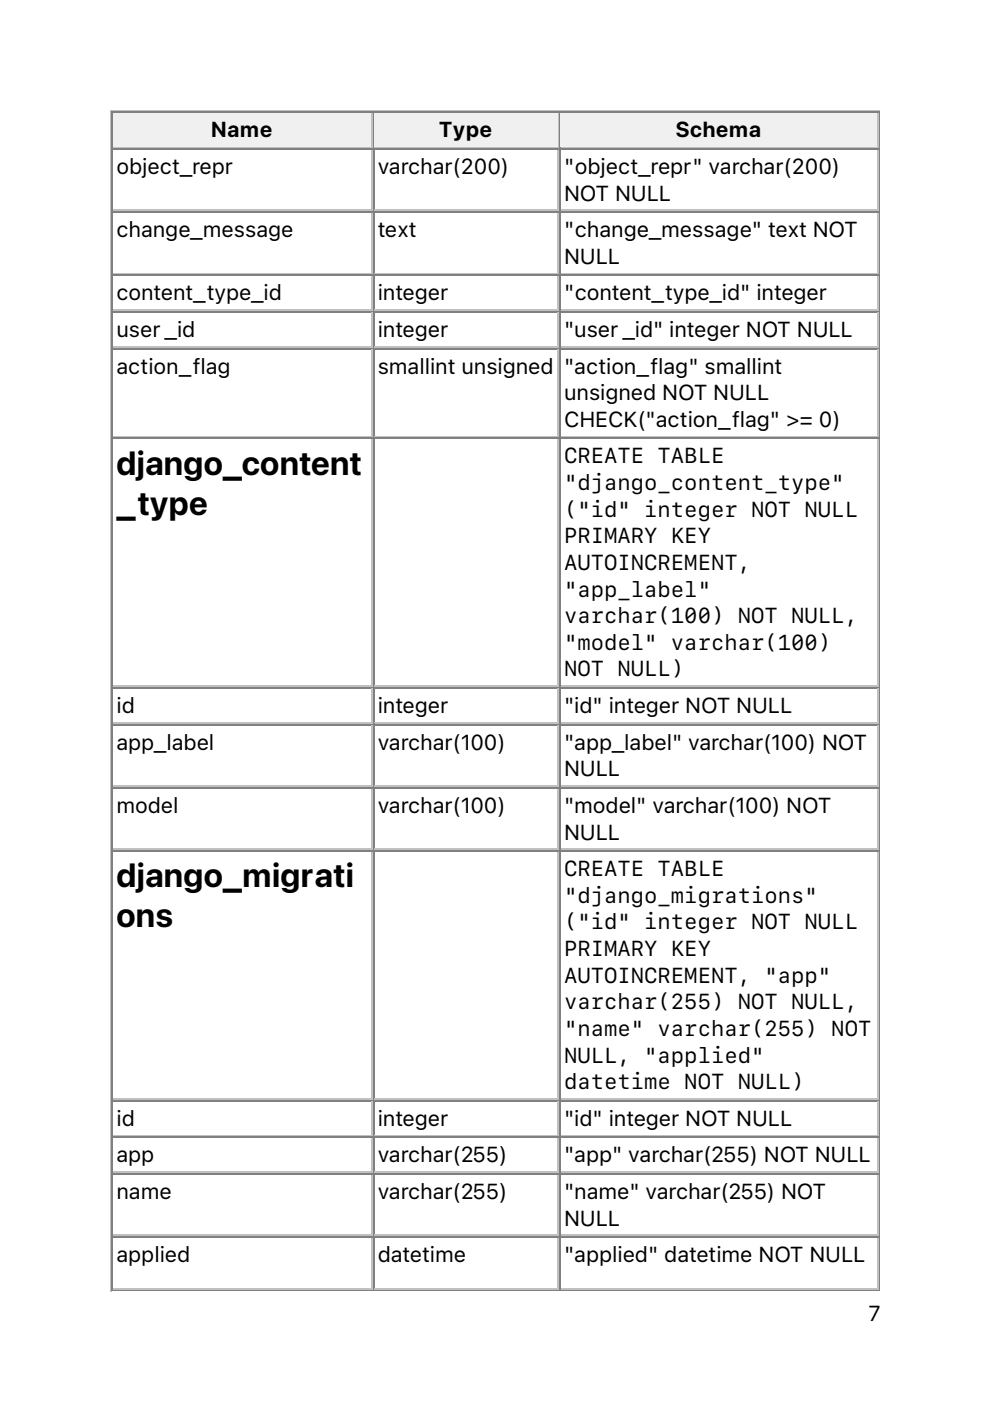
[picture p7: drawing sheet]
<svg xmlns="http://www.w3.org/2000/svg" width="210mm" height="297mm" viewBox="0 0 210 297" stroke-linecap="round" stroke-linejoin="round" font-family="sans-serif">
<defs><g id="words">
<g font-size="7.1">
<text x="24.7" y="100.7">django_content</text>
<text x="24.7" y="109.1">_type</text>
<text x="24.7" y="188.1">django_migrati</text>
<text x="24.7" y="196.6">ons</text>
</g>
<g font-size="4.6">
<text x="44.8" y="29.1">Name</text>
<text x="93.1" y="29.1">Type</text>
<text x="143.3" y="29.1">Schema</text>
<text x="24.7" y="36.9">object_repr</text>
<text x="80.1" y="36.9">varchar(200)</text>
<text x="119.6" y="36.9">&quot;object_repr&quot; varchar(200)</text>
<text x="119.6" y="42.5">NOT NULL</text>
<text x="24.7" y="50.3">change_message</text>
<text x="80.1" y="50.3">text</text>
<text x="119.6" y="50.3">&quot;change_message&quot; text NOT</text>
<text x="119.6" y="55.9">NULL</text>
<text x="24.7" y="63.7">content_type_id</text>
<text x="80.1" y="63.7">integer</text>
<text x="119.6" y="63.7">&quot;content_type_id&quot; integer</text>
<text x="24.7" y="71.5">user _id</text>
<text x="80.1" y="71.5">integer</text>
<text x="119.6" y="71.5">&quot;user _id&quot; integer NOT NULL</text>
<text x="24.7" y="79.2">action_flag</text>
<text x="80.1" y="79.2">smallint unsigned</text>
<text x="119.6" y="79.2">&quot;action_flag&quot; smallint</text>
<text x="119.6" y="84.9">unsigned NOT NULL</text>
<text x="119.6" y="90.5">CHECK(&quot;action_flag&quot; &gt;= 0)</text>
<text x="119.6" y="98.3">CREATE TABLE</text>
<text x="119.6" y="103.9">&quot;django_content_type&quot;</text>
<text x="119.6" y="109.6">(&quot;id&quot; integer NOT NULL</text>
<text x="119.6" y="115.2">PRIMARY KEY</text>
<text x="119.6" y="120.8">AUTOINCREMENT,</text>
<text x="119.6" y="126.5">&quot;app_label&quot;</text>
<text x="119.6" y="132.1">varchar(100) NOT NULL,</text>
<text x="119.6" y="137.8">&quot;model&quot; varchar(100)</text>
<text x="119.6" y="143.4">NOT NULL)</text>
<text x="24.7" y="151.2">id</text>
<text x="80.1" y="151.2">integer</text>
<text x="119.6" y="151.2">&quot;id&quot; integer NOT NULL</text>
<text x="24.7" y="158.9">app_label</text>
<text x="80.1" y="158.9">varchar(100)</text>
<text x="119.6" y="158.9">&quot;app_label&quot; varchar(100) NOT</text>
<text x="119.6" y="164.6">NULL</text>
<text x="24.7" y="172.4">model</text>
<text x="80.1" y="172.4">varchar(100)</text>
<text x="119.6" y="172.4">&quot;model&quot; varchar(100) NOT</text>
<text x="119.6" y="178">NULL</text>
<text x="119.6" y="185.8">CREATE TABLE</text>
<text x="119.6" y="191.4">&quot;django_migrations&quot;</text>
<text x="119.6" y="197">(&quot;id&quot; integer NOT NULL</text>
<text x="119.6" y="202.7">PRIMARY KEY</text>
<text x="119.6" y="208.3">AUTOINCREMENT, &quot;app&quot;</text>
<text x="119.6" y="214">varchar(255) NOT NULL,</text>
<text x="119.6" y="219.6">&quot;name&quot; varchar(255) NOT</text>
<text x="119.6" y="225.3">NULL, &quot;applied&quot;</text>
<text x="119.6" y="230.9">datetime NOT NULL)</text>
<text x="24.7" y="238.7">id</text>
<text x="80.1" y="238.7">integer</text>
<text x="119.6" y="238.7">&quot;id&quot; integer NOT NULL</text>
<text x="24.7" y="246.4">app</text>
<text x="80.1" y="246.4">varchar(255)</text>
<text x="119.6" y="246.4">&quot;app&quot; varchar(255) NOT NULL</text>
<text x="24.7" y="254.2">name</text>
<text x="80.1" y="254.2">varchar(255)</text>
<text x="119.6" y="254.2">&quot;name&quot; varchar(255) NOT</text>
<text x="119.6" y="259.8">NULL</text>
<text x="24.7" y="267.6">applied</text>
<text x="80.1" y="267.6">datetime</text>
<text x="119.6" y="267.6">&quot;applied&quot; datetime NOT NULL</text>
<text x="184.1" y="280.1">7</text>
</g>
</g></defs>
<path d="M23.5 23.3v250.5M23.6 23.5h163M24 31.2h55M78.8 24v7" fill="none" stroke="#c0c0c0" stroke-width=".35"/>
<path d="M23.8 23.6v7.8M24 23.8h55M186.4 23.6v249.8M23.6 273.6h163" fill="none" stroke="#808080" stroke-width=".35"/>
<g fill="#f0f0f0">
<path d="M24 24h54.7v7h-54.7z"/>
<path d="M44.4 24.7h13.8v5.6h-13.8z"/>
</g>
<path d="M79.2 23.6v7.8M79.4 23.8h39.1" fill="none" stroke="#808080" stroke-width=".35"/>
<path d="M79.4 31.2h39.1M118.4 24v7" fill="none" stroke="#c0c0c0" stroke-width=".35"/>
<g fill="#f0f0f0">
<path d="M79.4 24h38.8v7h-38.8z"/>
<path d="M92.8 24.7h12v5.6h-12z"/>
</g>
<path d="M118.7 23.6v7.8M118.9 23.8h67.4" fill="none" stroke="#808080" stroke-width=".35"/>
<path d="M118.9 31.2h67.4M186.1 24v7" fill="none" stroke="#c0c0c0" stroke-width=".35"/>
<g fill="#f0f0f0">
<path d="M118.9 24h67v7h-67z"/>
<path d="M143.2 24.7h18.4v5.6h-18.4z"/>
</g>
<g fill="none" stroke="#808080" stroke-width=".35">
<path d="M23.8 31.4v242M24 31.6h55M79.2 31.4v242M79.4 31.6h39.1M118.7 31.4v242M118.9 31.6h67.4M24 45h55M24 58.4h55M79.4 45h39.1M79.4 58.4h39.1M118.9 45h67.4M118.9 58.4h67.4"/>
<path d="M24 66.1h55M24 73.9h55M79.4 66.1h39.1M79.4 73.9h39.1M118.9 66.1h67.4M118.9 73.9h67.4M24 93h55M79.4 93h39.1M118.9 93h67.4M24 145.9h55M24 153.6h55M79.4 145.9h39.1"/>
<path d="M79.4 153.6h39.1M118.9 145.9h67.4M118.9 153.6h67.4M24 167h55M79.4 167h39.1M118.9 167h67.4M24 180.4h55M79.4 180.4h39.1M118.9 180.4h67.4M24 233.4h55M79.4 233.4h39.1M118.9 233.4h67.4"/>
<path d="M24 241.1h55M24 248.9h55M79.4 241.1h39.1M79.4 248.9h39.1M118.9 241.1h67.4M118.9 248.9h67.4M24 262.3h55M79.4 262.3h39.1M118.9 262.3h67.4"/>
</g>
<g fill="none" stroke="#c0c0c0" stroke-width=".35">
<path d="M78.8 31.8v12.7M118.4 31.8v12.7M186.1 31.8v12.7M24 44.6h55M24 58h55M78.8 45.2v12.7M78.8 58.6v7M79.4 44.6h39.1M79.4 58h39.1M118.4 45.2v12.7M118.4 58.6v7M118.9 44.6h67.4"/>
<path d="M118.9 58h67.4M186.1 45.2v12.7M186.1 58.6v7M24 65.8h55M24 73.6h55M78.8 66.3v7.1M78.8 74.1v18.3M79.4 65.8h39.1M79.4 73.6h39.1M118.4 66.3v7.1M118.4 74.1v18.3M118.9 65.8h67.4"/>
<path d="M118.9 73.6h67.4M186.1 66.3v7.1M186.1 74.1v18.3M24 92.6h55M78.8 93.1v52.2M79.4 92.6h39.1M118.4 93.1v52.2M118.9 92.6h67.4M186.1 93.1v52.2M24 145.5h55M24 153.3h55M78.8 146v7.1"/>
<path d="M78.8 153.8v12.7M79.4 145.5h39.1M79.4 153.3h39.1M118.4 146v7.1M118.4 153.8v12.7M118.9 145.5h67.4M118.9 153.3h67.4M186.1 146v7.1M186.1 153.8v12.7M24 166.7h55M78.8 167.2v12.7M79.4 166.7h39.1"/>
<path d="M118.4 167.2v12.7M118.9 166.7h67.4M186.1 167.2v12.7M24 180.1h55M78.8 180.6v52.2M79.4 180.1h39.1M118.4 180.6v52.2M118.9 180.1h67.4M186.1 180.6v52.2M24 233h55M78.8 233.5v7.1M79.4 233h39.1"/>
<path d="M118.4 233.5v7.1M118.9 233h67.4M186.1 233.5v7.1M24 240.8h55M24 248.5h55M78.8 241.3v7.1M78.8 249.1v12.7M79.4 240.8h39.1M79.4 248.5h39.1M118.4 241.3v7.1M118.4 249.1v12.7M118.9 240.8h67.4"/>
<path d="M118.9 248.5h67.4M186.1 241.3v7.1M186.1 249.1v12.7M24 261.9h55M24 273.2h55M78.8 262.5v10.5M79.4 261.9h39.1M79.4 273.2h39.1M118.4 262.5v10.5M118.9 261.9h67.4M118.9 273.2h67.4M186.1 262.5v10.5"/>
</g>
<use href="#words"/>
</svg>
